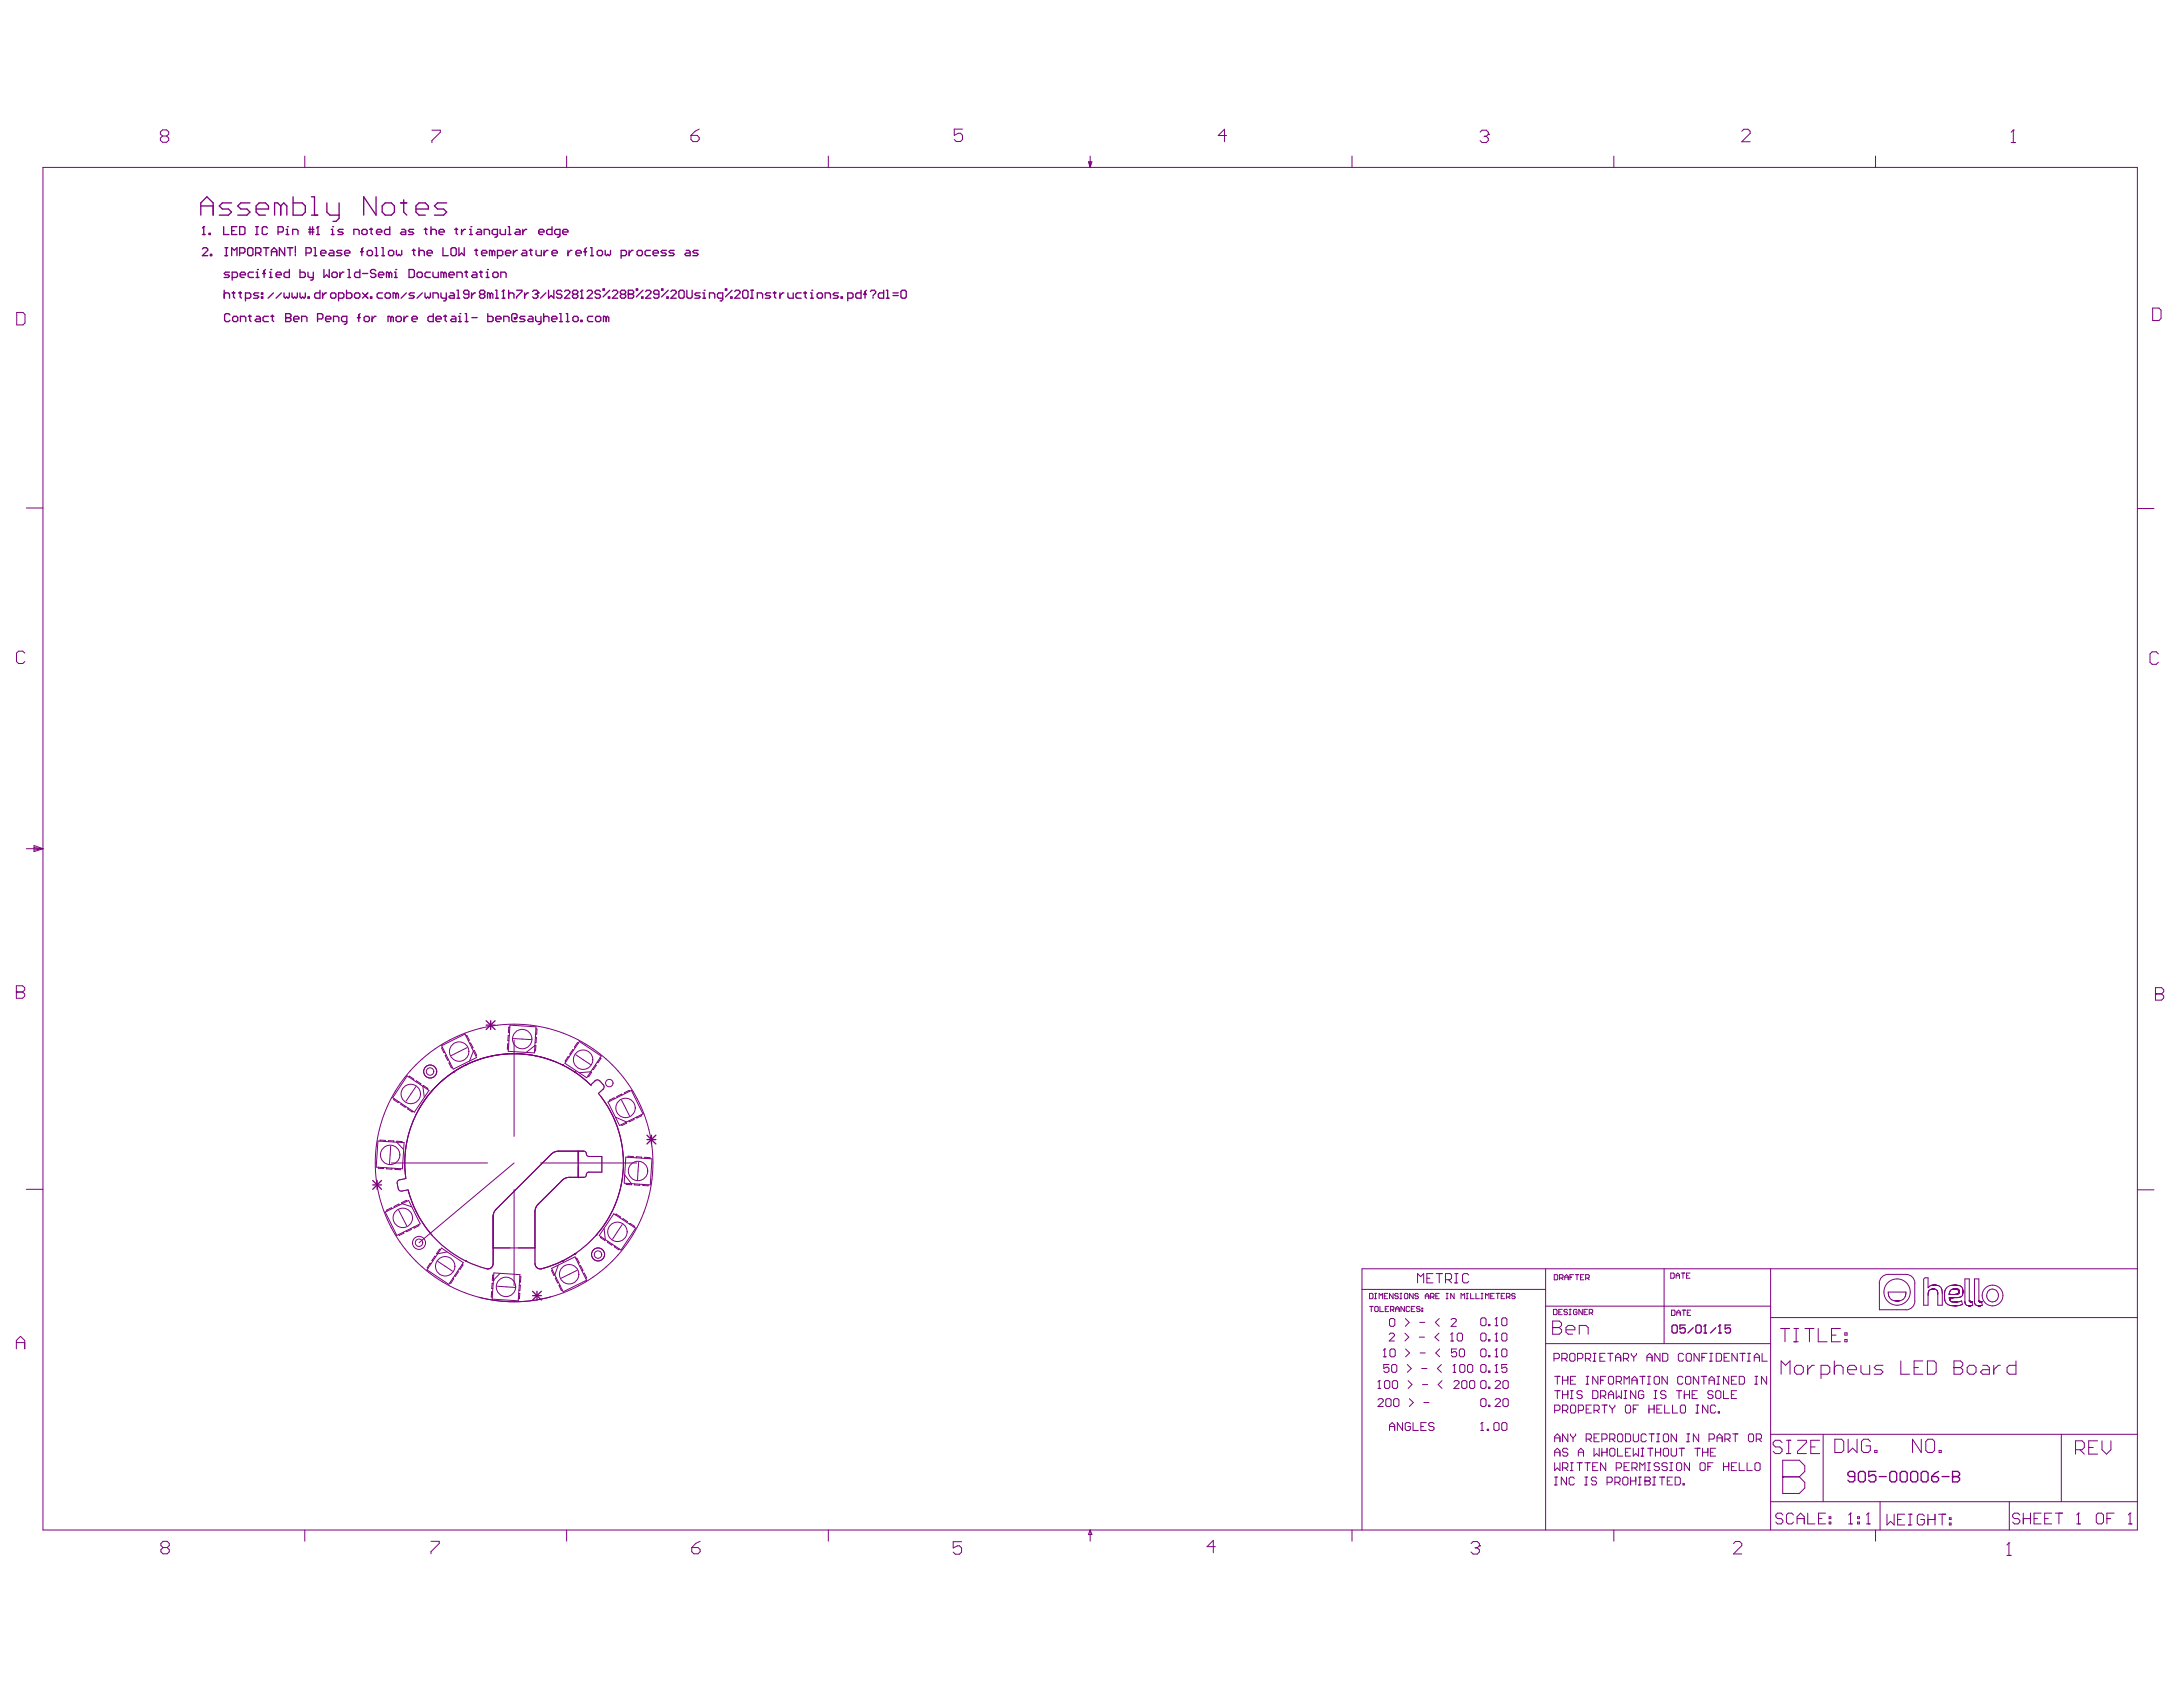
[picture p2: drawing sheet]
<svg xmlns="http://www.w3.org/2000/svg" width="279mm" height="216mm" viewBox="0 0 279 216" stroke-linecap="round" stroke-linejoin="round" font-family="sans-serif">
<path d="M55.9 138.9a14 14 0 0 1 16.1-2.6 14.1 14.1 0 0 1 3.6 2.5l.6-.5a.39 .39 0 0 1 .6 0l.4 .5a.39 .39 0 0 1 0 .6l-.6 .5a14 14 0 0 1-3 20.6l-1.6 .9-2.6 .9a.68 .68 0 0 1-.9-.6v-6.6a1.38 1.38 0 0 1 .4-1l3-3a1.38 1.38 0 0 1 1-.4h1.8a.3 .3 0 0 0 .3-.4 .32 .32 0 0 1 .4-.3h1.6v-2h-1.6a.32 .32 0 0 1-.3-.3 .35 .35 0 0 0-.4-.4h-3.2a1.3 1.3 0 0 0-1 .4l-7 7.1a1.3 1.3 0 0 0-.4 .9v6a.66 .66 0 0 1-.9 .6 14 14 0 0 1-10-10l-.7 .1a.36 .36 0 0 1-.5-.3l-.1-.3a.61 .61 0 0 1 .2-.8l.8-.2a13.9 13.9 0 0 1 4-11.9z" fill="none" stroke="#808080" stroke-width=".13"/>
<g fill="none" stroke="#800080" stroke-width=".13">
<path d="M20.8 17.4l-.3-.2v-.3l.3-.3h.5l.3 .3v.3l-.3 .2M20.8 17.4l-.3 .3v.3l.3 .2h.5l.3-.2v-.3l-.3-.3M20.8 17.4h.5M39 20v1.4M55.3 16.7h1.1v.2l-1.1 1.1v.3M72.5 20v1.4M88.4 17.3h.8l.3 .3v.3l-.3 .2h-.5l-.3-.2zM89.5 16.5l-.5 .3-.6 .5M106 20v1.4M123.2 16.5h-1.1v.8l.6-.2h.2l.3 .2v.6l-.3 .2h-.5l-.3-.2M139.5 20v1.4M157 17.3h-1.1l.8-.8v1.6"/>
<path d="M173 20v1.4M189.4 16.9l.3-.2h.5l.3 .2v.3M190 17.4h.2M190.2 17.4l.3 .3v.3l-.3 .2h-.5l-.3-.2M190.5 17.2h.1M190.5 17.2l-.3 .2M206.6 20v1.4M222.9 16.8l.3-.3h.5l.3 .3v.3l-1.1 1h1.1M240 20v1.4M257.4 18.2h.6M257.7 16.6h.1M257.7 16.6v1.6"/>
<path d="M257.7 16.6l-.3 .3M2.1 40h.8l.3 .3v1l-.3 .3h-.8zM5.5 21.4h268.1v174.4h-268.1zM139.3 20.7h.5l-.3 .7zM139.4 20.7l.1 .7M139.6 20.7l-.1 .7M275.5 39.4h.8l.3 .3v1.1l-.3 .2h-.8zM3.4 65h2.1M273.6 65.1h2.1M3.2 83.6l-.3-.3h-.5l-.3 .3v1.1l.3 .2h.5l.3-.2M276.2 83.7l-.2-.3h-.6l-.2 .3v1l.2 .3h.6l.2-.3M3.4 108.6h2.1"/>
<path d="M4.4 108.2l1.1 .4-1.1 .4zM4.4 108.5l1.1 .1M5.5 108.6l-1.1 .2M2.1 127h.1M2.1 126.2h.8l.3 .2v.3l-.3 .3 .3 .2v.3l-.3 .3h-.8zM2.1 127h.8M52.1 137.7l2.8 1.8-1.9 2.8-2.7-1.8zM52.3 137.8l.1-.1 .6 .4-.1 .1M53.2 138.4l.1-.1 .6 .4-.1 .1M53.2 139.1l-1.2 1.8M54.7 139.4l.1-.1-.6-.4-.1 .1 .2 1.4M56.5 133.8l3-1.5 1.5 3-3 1.5z"/>
<path d="M56.6 134.1h-.1l.3 .6h.1M57.1 135l-.1 .1 .3 .6 .1-.1M57.6 136h-.1l.3 .7 .1-.1M58 137.2h.1M58 137.2a14 14 0 0 0-6.1 13.5M58 137.2a14 14 0 0 0-6 13.6M59.6 136.3h.1M59.6 136.3l-1.6 .9M59.6 136.3a14 14 0 0 1 12.4 0M59.6 132.6l.2-.1 .3 .6-.2 .1M59.8 134.1l-2 1M60.1 133.5h.1l.3 .6h-.1"/>
<path d="M60.9 135.1l.1-.1-.3-.6-.1 .1-.5 1.3M65.1 133.6h-.1l-.1 .7h.2M65.2 132.5h-.2v.7h.1M65.3 131.5l-.2-.1v.7h.1M65.3 131.2l3.3 .2-.2 3.3-3.4-.2zM65.7 132.9l2.3 .1M65.8 133.1v12.3M68.4 134.5h.1l.1-.7h-.1l-1.1 .8M68.5 132.7l.2 .1-.1 .6h-.1M68.6 131.7h.1v.7h-.1M70.9 135.8a14 14 0 0 0-17.3 6.1M72 136.3h.1"/>
<path d="M72 136.3a14 14 0 0 0-12.4 0M72 136.3l1.6 .9M72.8 135.3l-.1-.1-.4 .6 .2 .1M73.4 134.4l-.1-.1-.4 .6 .1 .1M73.6 137.2l1 .7 1.1 1M73.6 137.2l2 1.7M73.6 137.2h.1M73.7 135l1.9 1.2M74 133.5l-.1-.1-.4 .6 .1 .1M74.2 137.3l1.4-.1h.1l-.4 .6-.1-.1M74.2 133.3l2.7 1.9-1.8 2.7-2.8-1.8zM76.2 138.3a.82 .82 0 0 1 1 .5l.1 .2-.1 .4"/>
<path d="M76.2 136.3h.1l-.4 .6-.1-.1M76.2 138.3l-.6 .5M76.6 139.9a14 14 0 0 1-3 20.6M76.8 135.4h.1l-.4 .6-.1-.1M77.2 139.4l-.6 .5M80.6 139.7l-.1-.2-.6 .4 .1 .1M275.9 127.2h.1M275.9 126.4h.8l.2 .3v.2l-.2 .3 .2 .3v.2l-.2 .3h-.8zM275.9 127.2h.8M3.4 152.2h2.1M48.4 146l3.3 .2-.2 3.4-3.4-.2zM48.4 149.4v.1l.7 .1v-.2"/>
<path d="M48.6 146v-.1h.7v.2M49.3 155.1l3-1.5 1.5 3-3 1.5zM49.5 149.4v.2h.7v-.1M49.7 146.1v-.1h.7v.1M50 146.7l-.1 2.2M50.1 148.8h12.3M50.1 154.7v-.1l-.6 .3v.1M50.5 140.6l-.1 .1 .6 .4v-.1M50.6 149.5l-.1 .2h.7v-.1M50.8 151.5l.2 .6M51 152.1l.2 .3 1-.1M51 154.8l1 2.1"/>
<path d="M51.1 154.2l-.1-.1-.6 .3 .1 .1M51.4 141.2l-.1 .1 .6 .4v-.1M51.5 146.2v-.1l-.7-.1v.2l.8 .9M51.6 157.7l.1 .1-.6 .3-.1-.1M51.9 150.8l-.9 .3-.2 .4M52.1 153.8l-.1-.2-.6 .3 .1 .1 1.2 .5M52.3 141.8l-.1 .1 .5 .4 .1-.1M52.3 152.5a14 14 0 0 0 3 5.6M52.6 157.2v.1l-.6 .3v-.1M53.5 156.7l.1 .2-.6 .3-.1-.2M56.4 159.9h-.1l-.4 .5 .1 .1M56.5 159.7l2.8 1.9-1.9 2.8-2.7-1.9z"/>
<path d="M63.1 159.7h5.4M63.1 155.5v6M65.8 152.2v12.3M65.8 148.8l-12.2 10.2M69.2 148.8h12.3M70.5 147.7l-7 7.1a1.34 1.34 0 0 0-.4 .9v6a.66 .66 0 0 1-.8 .7 14 14 0 0 1-10.1-10.1M74 147.3v3.4M75 147.7l.2 .3h.2h1.6v2h-1.6h-.2l-.2 .3M75.1 147.7l-.1-.2-.3-.2h-3.2a1.34 1.34 0 0 0-1 .4M75.1 150.3l-.2 .3-.2 .1h-1.8a1.34 1.34 0 0 0-1 .4l-3 3a1.37 1.37 0 0 0-.4 1v6.7a.66 .66 0 0 0 .8 .6 14.1 14.1 0 0 0 4.3-1.9M76.3 158.1h.1M76.9 140.3a14 14 0 0 1-.6 17.8"/>
<path d="M77.3 157.2l.2 1.4-.1 .2-.6-.4 .1-.1M77.8 158.9l-.1 .1 .6 .4 .1-.2M77.8 141l3-1.5 1.5 3.1-3 1.4zM78.6 155.3l2.8 1.9-1.9 2.8-2.8-1.9zM78.6 140.6v-.1l-.6 .3 .1 .1M78.7 159.5l-.1 .1 .6 .3 .1-.1M78.8 143l1.4 .6M78.8 155.5l.1-.1 .5 .3-.1 .1M79.6 140.8l1 2M79.6 140.1v-.1l-.6 .3v.1M79.6 156.7l-1.2 1.9M79.7 156.1l.1-.1 .5 .3-.1 .1"/>
<path d="M79.9 150.3l.9 1.2v.1h-.7v-.2M80.1 148.1l3.3 .2-.2 3.3-3.3-.2zM80.1 143.6l.1 .1-.6 .3-.1-.1M80.4 148.1v-.1h.6v.1M80.6 156.7v-.1l.6 .3-.1 .1M81.1 143.2l.1 .1-.6 .3-.1-.2M81.2 151.5v.1l.7 .1v-.1M81.4 148.2v-.2l.7 .1v.1M81.7 148.7l-.1 2.3M82.1 142.7v.1l-.6 .3v-.1M82.3 151.6v.1l.7 .1v-.2M82.5 148.2v-.1l.7 .1v.1"/>
<path d="M273.6 152.3h2.1M2.1 172.6v-1.1l.5-.5 .6 .5v1.1M2.1 171.8h1.1M55.2 161.7h-.1l-.4 .5 .1 .1M55.8 160.8h-.1l-.4 .5 .1 .1M56 161.4l1.9 1.3M57.2 160.2l-1.2 .3M58 163.6l.1 .1-.4 .5-.1-.1M58.5 162.7l.2 .1-.4 .5h-.1M59.1 161.8l.2 .1-.4 .5h-.1M59.6 161.4h.1M63 165.3h-.1v.7h.1"/>
<path d="M63.1 164.3l-.1-.1-.1 .7h.2M63.1 163.8h.1M63.2 163.2h-.1l-.1 .6h.1M63.2 162.9l3.3 .2-.2 3.4-3.3-.2zM63.7 164.6l2.2 .2M64 163l-.9 .8M66.4 165.5h.1v.7h-.2M66.5 164.5h.1l-.1 .6h-.1M66.5 163.4h.2l-.1 .7h-.1M70.5 166a17.8 17.8 0 0 1-9.2 0M70.6 162.3l3-1.5 1.5 3-3 1.5zM71.2 163.5l-.1 .1 .3 .6 .1-.1"/>
<path d="M71.4 161.9l-.4 1.3h-.1l-.3-.6h.1M71.7 164.5h-.1l.2 .7 .2-.1M71.9 161.4h.1M72 161.4h.1M73.5 160.5h.1M73.6 160.5h.1M73.7 161.1l.1-.1 .3 .6-.1 .1M73.8 162.6l-2 1M74.2 162h.1l.3 .6h-.1M74.7 163l.1-.1 .3 .6-.1 .1M174.3 165h23.5M175.3 165.5h.3l.1 .1v.5l-.1 .1h-.3z"/>
<path d="M175.3 167.2h.4M175.5 167.2v.7M176 165.5h.2M176 166.2h.2M176 167.3l.1-.1h.2l.1 .1v.4l-.1 .2h-.2l-.1-.2zM176.1 165.5v.7M176.4 177.7h.3M176.4 179.2l.1-.2h.4l.1 .2v.1l-.6 .7h.6M176.5 166.2v-.7l.2 .3 .3-.3v.7M176.5 176.7h.1M176.5 176.7v1M176.5 176.7l-.1 .2"/>
<path d="M176.6 167.2v.7h.5M177.1 173.6h.3M177.2 165.9h.2M177.2 176.9l.2-.2h.3l.2 .2v.6l-.2 .2h-.3l-.2-.2zM177.2 172.6h.1M177.2 172.6v1M177.2 172.6l-.1 .2M177.3 167.5h.2M177.4 179.2l.1-.2h.4l.1 .2v.6l-.1 .2h-.4l-.1-.2zM177.6 165.5h-.4v.7h.4M177.7 167.2h-.4v.7h.4M177.8 174.6h-.7v.5l.3-.1h.2l.2 .1v.4l-.2 .1h-.3l-.2-.1"/>
<path d="M177.8 170.8l.2-.2h.3l.2 .2v.2l-.7 .6h.7M177.8 168.9l.2-.2h.4l.1 .2v.7l-.1 .1h-.4l-.2-.1zM177.9 172.8l.2-.2h.3l.2 .2v.7l-.2 .1h-.3l-.2-.1zM178 167.6h.3l.1-.3-.1-.1h-.3v.7M178.1 174.8l.2-.2h.3l.2 .2v.7l-.2 .1h-.3l-.2-.1zM178.2 167.6l.2 .3M178.2 176.9l.2-.2h.3l.2 .2v.6l-.2 .2h-.3l-.2-.2zM178.3 165.5v.7l-.5-.7v.7M178.4 179.2l.1-.2h.4l.1 .2v.6l-.1 .2h-.4l-.1-.2zM178.6 167.5h.5M178.6 167.9v-.5l.2-.2 .3 .2v.5M179 165.6l-.2-.1h-.2l-.1 .3 .1 .1h.2l.2 .2-.2 .1h-.2l-.1-.1"/>
<path d="M179.2 165.5h.2M179.2 166.2h.2M179.3 165.5v.7M179.7 165.6l.2-.1h.2l.1 .1v.5l-.1 .1h-.2l-.2-.1zM179.7 167.2v.7l-.4-.7v.7M179.8 170.6l.5 .5-.5 .5M179.9 168.7l.5 .5-.5 .5M179.9 172.6l.5 .5-.5 .5M180.1 174.6l.5 .5-.5 .5M180.2 176.7l.5 .5-.5 .5M180.4 179l.5 .5-.5 .5M180.4 167.3l-.1-.1-.3 .1v.4l.1 .2h.2l.1-.2"/>
<path d="M180.6 167.5h.3M180.9 165.5v.7l-.5-.7v.7M181.1 167.2h-.5v.7h.5M181.4 164.2v-1.2l.4 .4 .4-.4v1.2M181.5 165.6l-.1-.1h-.2l-.1 .3 .1 .1h.2l.1 .2-.1 .1h-.2l-.1-.1M181.7 171.1h.6M181.7 169.2h.7M181.8 167.3l-.2-.1h-.2l-.1 .1 .1 .2h.2l.2 .1-.2 .3h-.2l-.1-.2M181.8 173.1h.6M182 175.1h.6M182 167.7h.1v.2h-.1zM182 167.4h.1v.1h-.1z"/>
<path d="M182.1 177.2h.6M182.2 179.5h.7M182.4 166.2v-.4l.3-.3 .2 .3v.4M182.4 165.9h.5M182.6 163.6h.4M183.1 166h.3l.1-.1v-.3l-.1-.1h-.3v.7M183.3 166l.2 .2M183.4 163h-.8v1.2h.8M183.8 165.9h.2M183.8 163h.8M184.2 170.6l-.5 .5 .5 .5M184.2 165.5h-.4v.7h.4"/>
<path d="M184.2 168.7l-.5 .5 .5 .5M184.2 163v1.2M184.3 172.6l-.5 .5 .5 .5M184.5 174.6l-.5 .5 .5 .5M184.6 176.7l-.5 .5 .5 .5M185 163.8h.6l.2-.2v-.4l-.2-.2h-.6v1.2M185.1 165.5h.2M185.1 166.2h.2M185.2 165.5v.7M185.4 163.8l.4 .4M185.7 171.6h.3M185.7 168.9l.2-.2h.3l.2 .2v.2l-.7 .6h.7"/>
<path d="M185.8 170.6h.1M185.8 170.6v1M185.8 170.6l-.1 .2M186 175.6h.3M186.1 176.9l.1-.2h.4l.1 .2v.1l-.6 .7h.6M186.1 165.5v.7l-.4-.7v.7M186.1 174.6h.1M186.1 174.6v1M186.1 174.6l-.1 .2M186.2 163h.4M186.2 164.2h.4M186.4 163v1.2"/>
<path d="M186.4 172.6h-.6v.5l.3-.1h.2l.1 .1v.4l-.1 .1h-.4l-.1-.1M186.5 170.8l.2-.2h.3l.2 .2v.6l-.2 .2h-.3l-.2-.2zM186.8 172.8l.1-.2h.4l.1 .2v.7l-.1 .1h-.4l-.1-.1zM187 174.6h.3l.2 .2v.7l-.2 .1h-.3l-.2-.1v-.7zM187 166.2v-.7l.2 .3 .3-.3v.7M187.1 176.9l.2-.2h.3l.1 .2v.6l-.1 .2h-.3l-.2-.2zM187.7 165.5h.2M187.7 166.2h.2M187.8 165.5v.7M188 174.6h.3l.2 .2v.7l-.2 .1h-.3l-.2-.1v-.7zM188 163.2l-.2-.2h-.4l-.2 .2v.8l.2 .2h.4l.2-.2M188.1 176.9l.2-.2h.3l.2 .2v.6l-.2 .2h-.3l-.2-.2z"/>
<path d="M188.2 165.5v.7h.5M188.9 165.5v.7h.4M189.5 176.9l.2-.2h.3l.2 .2v.6l-.2 .2h-.3l-.2-.2zM189.5 168.8l.2-.1h.3l.2 .1v.7l-.2 .2h-.3l-.2-.2zM189.5 170.8l.2-.2h.3l.2 .2v.6l-.2 .2h-.3l-.2-.2zM189.5 172.8l.2-.2h.3l.2 .2v.7l-.2 .1h-.3l-.2-.1zM189.5 174.8l.2-.2h.3l.2 .2v.7l-.2 .1h-.3l-.2-.1zM189.5 179.2l.2-.2h.3l.2 .2v.6l-.2 .2h-.3l-.2-.2zM189.6 165.5h.2M189.6 166.2h.2M189.7 165.5v.7M190.1 166.2v-.7l.3 .3 .2-.3v.7"/>
<path d="M190.5 169.5h.2v.2h-.2zM190.5 171.4h.2v.2h-.2zM190.5 173.5h.2v.1h-.2zM190.5 175.5h.2v.1h-.2zM190.5 177.5h.2v.2h-.2zM190.5 179.8h.2v.2h-.2zM190.8 165.9h.2M191.3 165.5h-.5v.7h.5M191.4 176.9l.1-.2h.4l.1 .2v.1l-.6 .7h.6M191.4 179.2l.1-.2h.4l.1 .2v.1l-.6 .7h.6M191.4 175.6h.3M191.4 173.6h.3"/>
<path d="M191.4 171.6h.3M191.4 169.7h.3M191.5 165.5h.4M191.5 174.6h.1M191.5 172.6h.1M191.5 170.6h.1M191.5 168.7h.1M191.5 168.7v1M191.5 170.6v1M191.5 172.6v1M191.5 174.6v1M191.5 174.6l-.1 .2"/>
<path d="M191.5 172.6l-.1 .2M191.5 170.6l-.1 .2M191.5 168.7l-.1 .1M191.7 165.5v.7M192.1 165.9h.3M192.4 168.7h.3l.2 .1v.7l-.2 .2h-.3l-.2-.2v-.7zM192.4 170.6h.3l.2 .2v.6l-.2 .2h-.3l-.2-.2v-.6zM192.4 172.6h.3l.2 .2v.7l-.2 .1h-.3l-.2-.1v-.7zM192.4 176.9l.1-.2h.4l.1 .2v.6l-.1 .2h-.4l-.1-.2zM192.4 179.2l.1-.2h.4l.1 .2v.6l-.1 .2h-.4l-.1-.2zM192.6 165.5h-.5v.7h.5M192.8 166h.3l.2-.1v-.3l-.2-.1h-.3v.7"/>
<path d="M192.9 174.6h-.7v.5l.3-.1h.2l.2 .1v.4l-.2 .1h-.3l-.2-.1M193 166l.3 .2M193.9 165.6l-.1-.1h-.2l-.1 .3 .1 .1h.2l.1 .2-.1 .1h-.2l-.1-.1M197.8 162.4v33.4M197.8 167.2h28.8M197.8 172h28.8M198.7 169.9h.1M198.7 169.1h.9l.3 .2v.3l-.3 .3 .3 .3v.3l-.3 .2h-.9zM198.7 169.9h.9M198.8 167.6h.4l.1 .1v.4l-.1 .1h-.4zM198.9 173.9h.5l.2-.2v-.3l-.2-.2h-.5v1M198.9 163.1h.4l.1 .1v.5l-.1 .1h-.4z"/>
<path d="M199 178h.7M199 176.1h.7M199.3 176.1v1M199.3 178v1M199.5 167.9h.2M199.6 163.6h.3l.2-.1v-.3l-.2-.1h-.3v.7M199.8 163.6l.3 .2M199.9 173.9h.5l.2-.2v-.3l-.2-.2h-.5v1M199.9 167.6h-.4v.6h.4M200 176.1v1M200 178v1M200 178.5h.7"/>
<path d="M200 176.6h.7M200.2 173.9l.4 .3M200.3 163.8v-.5l.2-.2 .2 .2v.5M200.3 163.5h.4M200.4 170.2h1.2v-.3l-.3-.3h-.6l-.3 .3v.6l.3 .2h.6M200.6 167.7l-.1-.1h-.2l-.1 .1 .1 .2h.2l.1 .1-.1 .2h-.2l-.1-.1M200.7 176.1v1M200.7 178v1M200.8 168.2h.3M200.8 167.6h.3M200.9 173.4l.2-.2h.3l.2 .2v.6l-.2 .2h-.3l-.2-.2zM200.9 163.5h.3"/>
<path d="M201 167.6v.6M201 179h.3M201 178h.3M201 176.6h.3M201.2 179.8h.3l.2 .2v.7l-.2 .1h-.3l-.2-.1v-.7zM201.2 178v1M201.4 163.1h-.5v.7M201.6 163.1h.5M201.7 176.1h-.7v1h.7M201.8 163.1v.7M201.8 167.7l-.1-.1h-.2l-.1 .1v.4l.1 .1h.2l.1-.3h-.2M201.9 173.9h.5l.2-.2v-.3l-.2-.2h-.5v1"/>
<path d="M202.1 170.7v-1.1h.9l.3 .3v.8M202.3 163.5h.2M202.5 178.2l-.2-.2h-.3l-.2 .2v.1l.2 .2h.3l.2 .2v.1l-.2 .2h-.3l-.2-.2M202.5 167.6v.6l-.4-.6v.6M202.7 163.1h-.4v.7h.4M202.7 167.9h.3M202.9 173.9h.5l.2-.2v-.3l-.2-.2h-.5v1M202.9 163.6h.4l.1-.1v-.3l-.1-.1h-.4v.7M203 176.1h.3M203 177.1h.3M203.2 163.6l.2 .2M203.2 176.1v1"/>
<path d="M203.2 167.6h-.5v.6h.5M203.3 173.9l.3 .3M203.4 168h.3l.1-.1-.1-.3h-.3v.6M203.6 168l.2 .2M203.7 179.8h-.7v1h.7M203.8 178h.5l.2 .2v.6l-.2 .2h-.5zM203.9 173.2h.4M203.9 174.2h.4M204.1 173.2v1M204.5 176.1v1l-.7-1v1M204.8 173.7h.3M204.9 178.7h.4l.2-.2v-.3l-.2-.2h-.4v1"/>
<path d="M204.9 176.6h.3M205 179.8h.7M205.2 178.7l.3 .3M205.3 179.8v1M205.4 173.2h-.6v1h.6M205.5 176.1h-.6v1M205.8 173.2h.6M205.9 178.5h.6M205.9 176.3l.1-.2h.3l.2 .2v.7l-.2 .1h-.3l-.1-.1zM205.9 179v-.7l.3-.3 .3 .3v.7M206 179.8v.2l.3 .3M206.1 173.2v1"/>
<path d="M206.7 179.8v.2l-.4 .3M206.8 173.7h.6M206.8 174.2v-.7l.3-.3 .3 .3v.7M206.9 176.8h.5l.1-.2v-.3l-.1-.2h-.5v1M206.9 178v1l.3-.3 .3 .3v-1M207.2 176.8l.3 .3M207.8 173.9h.5l.1-.2v-.3l-.1-.2h-.5v1M207.9 179h.3M207.9 178h.3M207.9 177.1v-1l.3 .4 .3-.4v1M208 180l.2-.2h.3l.2 .2v.7l-.2 .1h-.3l-.2-.1zM208 178v1"/>
<path d="M208.1 173.9l.3 .3M208.8 173.2v.2l.3 .3M208.9 177.1v-.6l.3-.4 .3 .4v.6M208.9 176.6h.6M209.1 173.7v.5M209.4 178v1l-.7-1v1M209.4 173.2v.2l-.3 .3M209.7 179.8h-.7v1M209.9 176.1h.6M210.2 176.1v1M210.4 178.2l-.2-.2h-.3l-.2 .2v.6l.2 .2h.3l.2-.2v-.3h-.4M210.8 173.7h.7"/>
<path d="M210.8 174.2v-.7l.3-.3 .4 .3v.7M210.9 176.1h.3M210.9 177.1h.3M211 176.1v1M211 179.8v1M211.7 176.3l.2-.2h.3l.2 .2v.7l-.2 .1h-.3l-.2-.1zM211.7 179.8v1M211.7 179h.4M211.7 178h.4M211.9 178v1M212.5 173.2v1l-.7-1v1M212.7 179.8h-.6v1h.6"/>
<path d="M212.8 173.2h.5l.2 .2v.6l-.2 .2h-.5zM213 162.4v9.6M213.1 179.8v1h.6M213.2 178.2l-.1-.2h-.4l-.2 .2v.1l.2 .2h.4l.1 .2v.1l-.1 .2h-.4l-.2-.2M213.4 176.1v1l-.7-1v1M213.8 162.9h.4l.1 .1v.5l-.1 .1h-.4zM213.9 167.7h.4l.1 .1v.4l-.1 .2h-.4zM214.1 179.8v1h.6M214.5 163.6v-.5l.2-.2 .3 .2v.5M214.5 163.3h.5M214.6 178h.6M214.6 168.4v-.5l.2-.2 .3 .2v.5"/>
<path d="M214.6 168h.5M214.9 178v1M215.1 180l.1-.2h.4l.1 .2v.7l-.1 .1h-.4l-.1-.1zM215.2 162.9h.4M215.3 167.7h.4M215.4 162.9v.7M215.4 176.3l-.2-.2h-.3l-.2 .2v.7l.2 .1h.3l.2-.1M215.5 173.4l-.2-.2h-.3l-.2 .2v.6l.2 .2h.3l.2-.2M215.5 167.7v.7M215.6 178v1M215.6 178.5h.6M215.7 176.3l.2-.2h.3l.2 .2v.7l-.2 .1h-.3l-.2-.1z"/>
<path d="M215.8 173.4l.2-.2h.3l.2 .2v.6l-.2 .2h-.3l-.2-.2zM215.8 163.3h.3M215.9 168h.3M216.2 178v1M216.3 162.9h-.5v.7h.5M216.4 167.7h-.5v.7h.5M216.6 178.5h.3M217.1 179.8h.3M217.2 178h-.6v1h.6M217.2 179.8v1M217.4 176.1v1l-.7-1v1M217.5 173.2v1l-.7-1v1"/>
<path d="M217.7 176.1h.7M217.8 173.7h.4M218.1 176.1v1M218.5 173.2h-.7v1M218.6 179.8v1l-.7-1v1M218.7 177.1v-.6l.4-.4 .3 .4v.6M218.7 176.6h.7M218.8 173.2h.4M218.8 174.2h.4M219 173.2v1M219.3 178.2l-.2-.2h-.4l-.1 .2v.1l.1 .2h.4l.2 .2v.1l-.2 .2h-.4l-.1-.2M219.6 178.2l.2-.2h.3l.2 .2v.6l-.2 .2h-.3l-.2-.2z"/>
<path d="M219.6 180l-.2-.2h-.3l-.2 .2v.7l.2 .1h.3l.2-.1M219.7 173.2h.5l.1 .2v.6l-.1 .2h-.5zM219.8 176.1h.3M219.8 177.1h.3M219.9 176.1v1M220.6 178v1h.7M220.7 173.7h.3M221.3 176.1v1l-.7-1v1M221.3 173.2h-.6v1h.6M221.6 178.5h.3M221.6 176.6h.3M222.3 178h-.7v1h.7"/>
<path d="M222.3 176.1h-.7v1h.7M222.3 173.2v1l-.6-1v1M222.6 176.1h.5l.2 .2v.7l-.2 .1h-.5zM222.7 173.2h.7M223 173.2v1M223.7 173.2h.3M223.7 174.2h.3M223.8 173.2v1M224.5 173.7h.7M224.5 174.2v-.7l.3-.3 .4 .3v.7M224.6 176.1h.4M224.6 177.1h.4"/>
<path d="M224.8 176.1v1M225.5 173.2v1h.7M226.1 176.1v1l-.7-1v1M226.6 162.4v33.4M226.6 168.6h47M227.9 170h1.1M228 175.9v-1.7l.5 .5 .6-.5v1.7M228.5 170v1.7M229.6 170h.6M229.6 171.7h.6M229.7 175l.3-.3h.5l.3 .3v.6l-.3 .3h-.5l-.3-.3zM229.9 170v1.7"/>
<path d="M231 170h1.2M231.4 174.7v1.2M231.6 170v1.7M232.2 174.7h-.3l-.5 .6M232.7 170v1.7h1.2M233.1 175.9h.8l.3-.3v-.6l-.3-.3h-.8v1.7M234.4 170.9h.6M234.8 175l.2-.3h.6l.3 .3v.9M234.8 174.2v1.7M235.6 170h-1.2v1.7h1.2M236.1 171.4h.3v.3h-.3zM236.1 170.6h.3v.3h-.3z"/>
<path d="M236.5 175.3h1.1v-.3l-.3-.3h-.6l-.2 .3v.6l.2 .3h.6M238.2 174.7v.9l.2 .3h.9v-1.2M240.5 164.2a1.14 1.14 0 0 1 1.2-1.1h2.2a1.14 1.14 0 0 1 1.2 1.1M240.5 164.2v3.4h3.4a1.14 1.14 0 0 0 1.2-1.1M241 174.7h-.8l-.3 .3 .3 .3h.5l.3 .3-.3 .3h-.8M241.9 166.1l.2 .2M241.9 166.1l-.2-.7h2.2a1.04 1.04 0 0 1-.6 1M242.1 166.3l.5 .2h.6M242.7 166.5h.1M242.8 166.5h.1M242.9 166.5h.1M243 166.5h.1"/>
<path d="M243.3 166.5h-.1M243.3 174.2v1.7h1.1M245 175h.5M245.1 164.2v2.3M246.1 174.2h-1.1v1.7h1.1M246.2 163.8v3.2h.6v-1.2M246.5 163.5l-.3 .2v.1M246.5 163.5h.3v1.3l.2-.2 .3-.1h.5l.5 .1M246.7 174.2h.8l.3 .2v1.2l-.3 .3h-.8zM246.8 165.8h.1M246.8 165.3v.4M246.8 165.3h.1"/>
<path d="M246.9 165.2l-.1 .1M246.9 165.2h.1M247.1 165l-.2 .2M247.1 165h.6M247.1 165h.1M247.2 165h.1M247.3 165h.1M247.4 165h.1M247.4 164.5h.1M247.5 165h.1M247.5 164.5h.1M247.6 164.5h.1"/>
<path d="M247.7 164.5h.1M247.7 165h.1M247.7 165l.2 .1M247.9 165.1v.1M248.2 164.6l.2 .2M248.4 164.8l.2 .7v1.5h-.6v-1.6l-.1-.2M248.9 165.8h.1M248.9 165.8v.1M248.9 165.8v.6l.3 .5M249.2 166.9l.1 .1M249.3 167h.2M249.5 165.6h.1"/>
<path d="M249.5 166.1h.1M249.5 166.1v.1M249.5 166.2h.1M249.5 166.2v.1M249.5 165.4v.2M249.5 166.3h.1M249.5 165.7h.1M249.5 166.3l.1 .2M249.6 166.1h.1M249.6 166.4h.1M249.6 166.5h.1M249.6 165.2h.1"/>
<path d="M249.6 166.5l.3 .1h.7M249.7 166.1h.1M249.8 166.1h.1M249.8 165l-.3 .4M249.9 166.1h.1M250 166.1h.1M250 165h.1M250.1 165h.1M250.1 175h.1M250.1 174.2h.8l.3 .2v.3l-.3 .3 .3 .3v.3l-.3 .3h-.8zM250.1 175h.8M250.1 164.5h.1"/>
<path d="M250.1 167.1h.1M250.2 166.6h.1M250.2 165h.1M250.2 167.1h.1M250.2 164.5h.1M250.3 167.1h.1M250.3 166.6h.1M250.3 165h.1M250.3 164.5h.1M250.4 166.6h.1M250.4 165h.1M250.5 165h.1"/>
<path d="M250.5 165.6h-.1M250.5 165.6h.1M250.5 165h-.6M250.6 165h.1M250.6 165.6h.1M250.6 165v.1M250.6 165.6h-1.1M250.6 165.1h.1M250.6 165.5h.1M250.6 165.5v.1M250.6 164.5h.1M250.7 165.1h.1"/>
<path d="M250.7 165.1v.1M250.7 165.2l-.1 .3M250.7 165.2h.1M250.7 165.3h.1M250.7 165.4h.1M251 164.6l.2 .3v.7l-.2 .3M251 164.6l-.4-.1h-.6a1.03 1.03 0 0 0-1.1 1v.3M251 165.9l-.5 .2h-1M251 166.5l-.4 .1M251.1 166.5l.1 .4-.4 .2h-1l-.3-.1M251.1 166.5h-.1M251.2 165.7h.1"/>
<path d="M251.2 165h.1M251.2 165.4h.1M251.2 165.3h.1M251.2 165.2h.1M251.5 166.7v.1M251.8 175l.3-.3h.5l.3 .3v.6l-.3 .3h-.5l-.3-.3zM252 167.1h.1M252 166.5h.1M252.1 166.5h.1M252.1 166.6h.1M252.1 166.5l-.1-2.8h-.5v3.2M252.1 167.1h.1"/>
<path d="M252.2 167.1h.1M252.2 166.6h.1M252.2 166.6h.2l.1 .5h-.6l-.3-.2M252.3 166.6h.1M252.4 166.6h.1M252.7 166.7v.1M252.8 166.9l.3 .2 .6-.1M253.2 167.1h.1M253.3 167.1h.1M253.3 166.5h.1M253.3 166.6h.1M253.3 166.5v-2.8h-.6l.1 3.2"/>
<path d="M253.4 167.1h.1M253.4 166.6h.1M253.5 166.6h.1M253.6 166.6h.1M253.6 166.6h-.2M253.6 166.6l.1 .4M253.7 167h.1M253.8 174.7h.5l.3 .3v.9h-.8l-.3-.3 .3-.3h.8M255.2 174.7v1.2M255.7 166.3a.8 .8 0 0 1-1.3-.1 .8 .8 0 0 1 .3-1.2 .81 .81 0 0 1 .9 .3 .81 .81 0 0 1 0 1M256 174.7h-.2l-.6 .6M258 174.2v1.7h-.8l-.3-.3v-.6l.3-.3h.8"/>
<path d="M273.6 162.4h-99.3v33.4M20.9 198.1l-.3-.3v-.3l.3-.2h.5l.3 .2v.3l-.3 .3M20.9 198.1l-.3 .2v.3l.3 .3h.5l.3-.3v-.3l-.3-.2M20.9 198.1h.5M39 195.8v1.4M55.2 197.3h1v.2l-1 1.1v.3M72.5 195.8v1.4M88.5 198.1h.8l.3 .2v.3l-.3 .3h-.5l-.3-.3zM89.6 197.3l-.5 .2-.6 .6M106 195.8v1.4M123.1 197.3h-1.1v.8l.5-.3h.3l.3 .3v.5l-.3 .3h-.5l-.3-.3M139.5 195.8l.3 .6h-.5z"/>
<path d="M139.5 195.8v1.4M155.5 197.9h-1l.8-.8v1.6M173 195.8v1.4M177.8 183.1v-.7l.4-.3 .3 .3v.7M177.8 182.6h.7M179.5 182.1v1l-.7-1v1M180.5 182.2l-.1-.1h-.4l-.2 .1v.7l.2 .2h.4l.1-.2v-.3h-.3M180.9 182.1v1h.6M181.9 182.6h.3M182.5 182.1h-.6v1h.6M183.5 182.2l-.1-.1h-.4l-.1 .1v.2l.1 .2h.4l.1 .1v.2l-.1 .2h-.4l-.1-.2M188.3 197.5l.2-.2h.6l.2 .2v.3"/>
<path d="M188.8 198.1h.3M189.1 198.1l.2 .2v.3l-.2 .3h-.6l-.2-.3M189.3 197.8h.1M189.3 197.8l-.2 .3M189.5 183.1h.4M189.7 182.1h.1M189.7 182.1v1M189.7 182.1l-.2 .1M190.4 182.9h.1v.2h-.1zM191.4 182.1h.3l.2 .1v.7l-.2 .2h-.3l-.2-.2v-.7zM192.4 182.1h.3l.2 .1v.7l-.2 .2h-.3l-.2-.2v-.7zM199 187.2v1l.3-.3 .4 .3v-1"/>
<path d="M199 189h.3M199 190h.3M199 180.5h.5l.2-.2v-.3l-.2-.2h-.5v1M199 184.5v-.7l.3-.3 .4 .3v.7M199 186.4v-.7l.3-.4 .4 .4v.7M199 184h.7M199 185.9h.7M199.1 189v1M200 180.5h.5l.2-.2v-.3l-.2-.2h-.5v1M200 187.9h.5l.2-.2v-.3l-.2-.2h-.5v1M200.3 187.9l.4 .3M200.3 180.5l.4 .3"/>
<path d="M200.5 189v1l-.7-1v1M200.7 185.5l-.2-.2h-.3l-.2 .2v.2l.2 .2h.3l.2 .1v.2l-.2 .2h-.3l-.2-.2M200.7 183.5v1l-.7-1v1M201 183.5v.2l.3 .3M201 187.2h.3M201 188.2h.3M201.2 187.2v1M201.3 184v.5M201.5 189.2l-.2-.2h-.3l-.2 .2v.7l.2 .1h.3l.2-.1M201.7 183.5v.2l-.4 .3M201.8 187.2h.7M202 180.5h.5l.2-.2v-.3l-.2-.2h-.5v1"/>
<path d="M202 185.9h.7M202 186.4v-.7l.3-.4 .4 .4v.7M202.2 187.2v1M202.8 189h.4M202.8 190h.4M202.8 187.2h.7M203 184.2h.5l.2-.2v-.3l-.2-.2h-.5v1M203 189v1M203 180.3h.3M203.2 187.2v1M203.3 184.2l.4 .3M203.8 187.7h.4"/>
<path d="M204 180.5h.5l.2-.2v-.3l-.2-.2h-.5v1M204 184h.3M204 185.3v1.1l.3-.4 .4 .4v-1.1M204.3 189.2l-.1-.2h-.4l-.1 .2v.2l.1 .1h.4l.1 .2v.2l-.1 .1h-.4l-.1-.1M204.3 180.5l.4 .3M204.5 187.2h-.7v1h.7M204.7 183.5h-.7v1h.7M205 184.2h.5l.2-.2v-.3l-.2-.2h-.5v1M205 185.3v1.1M205 185.9h.7M205.5 187.2v1l-.6-1v1M205.7 189.7h.5l.1-.2v-.3l-.1-.2h-.5v1"/>
<path d="M205.7 185.3v1.1M206 185.5l.2-.2h.3l.2 .2v.7l-.2 .2h-.3l-.2-.2zM206 184.2h.5l.2-.2v-.3l-.2-.2h-.5v1M206.3 180.3v.5M206.3 184.2l.4 .3M206.6 195.8v1.4M206.7 189.7h.5l.2-.2v-.3l-.2-.2h-.5v1M206.9 187.9h.5l.1-.2v-.3l-.1-.2h-.5v1M207 189.7l.4 .3M207 183.7l.2-.2h.3l.2 .2v.6l-.2 .2h-.3l-.2-.2zM207 185.3v1.1h.7M207.7 189.2l.2-.2h.3l.2 .2v.7l-.2 .1h-.3l-.2-.1z"/>
<path d="M207.9 187.7h.3M208 183.5h.5l.2 .2v.6l-.2 .2h-.5zM208 185.9h.4M208.5 187.2h-.6v1h.6M208.7 189.5h.7M208.7 189v1M208.7 185.3h-.7v1.1h.7M208.9 187.9h.5l.1-.2v-.3l-.1-.2h-.5v1M209 183.5v.8l.2 .2h.3l.2-.2v-.8M209 185.3v1.1l.4-.4 .3 .4v-1.1M209 180.3h.4M209.2 187.9l.3 .3"/>
<path d="M209.4 189v1M209.7 189h.3M209.7 190h.3M209.9 188.2v-1l.3 .3 .3-.3v1M209.9 189v1M210 185.3h.4M210 186.4h.4M210.2 185.3v1.1M210.5 189.5h.1M210.5 189h.5l.2 .2v.2l-.2 .1 .2 .2v.2l-.2 .1h-.5zM210.5 189.5h.5M210.7 183.7l-.2-.2h-.3l-.2 .2v.6l.2 .2h.3l.2-.2"/>
<path d="M210.9 187.2h.3M210.9 188.2h.3M210.9 185.3h.6M211 183.5h.7M211 187.2v1M211 180.3h.7M211.2 185.3v1.1M211.4 183.5v1M211.5 189h.4M211.5 190h.4M211.7 189v1M211.9 185.3v1.1"/>
<path d="M211.9 185.9h.6M212.1 183.5h.3M212.1 184.5h.3M212.1 180.3h.3M212.2 183.5v1M212.4 189h.7M212.4 187.4l-.2-.2h-.3l-.2 .2v.1l.2 .2h.3l.2 .2v.1l-.2 .2h-.3l-.2-.2M212.5 185.3v1.1M212.7 189v1M212.9 183.7l.2-.2h.3l.1 .2v.6l-.1 .2h-.3l-.2-.2zM212.9 185.5l.2-.2h.3l.1 .2v.7l-.1 .2h-.3l-.2-.2zM213.4 189.5h.3"/>
<path d="M213.4 187.4l-.2-.2h-.3l-.2 .2v.1l.2 .2h.3l.2 .2v.1l-.2 .2h-.3l-.2-.2M213.7 187.2h.4M213.7 188.2h.4M213.9 185.3v.9l.2 .2h.3l.2-.2v-.9M213.9 187.2v1M214.1 189h-.7v1h.7M214.4 189h.5l.2 .2v.7l-.2 .1h-.5zM214.6 183.5v1l-.7-1v1M214.6 187.4l.1-.2h.4l.1 .2v.6l-.1 .2h-.4l-.1-.2zM214.9 185.3h.7M215.2 185.3v1.1M215.4 189.9h.2v.1h-.2z"/>
<path d="M215.9 183.5h.3M215.9 184.5h.3M216.1 183.5v1M216.2 187.2v1l-.6-1v1M216.9 185.3h.7M217.1 180.8h.3M217.2 185.3v1.1M217.4 183.5v1l-.7-1v1M217.7 187.2h.4l.1 .2v.6l-.1 .2h-.4l-.1-.2v-.6zM217.9 185.9h.7M217.9 185.3v1.1M218.6 185.3v1.1"/>
<path d="M218.6 187.7h.3M218.7 184.2h.6l.1-.2v-.3l-.1-.2h-.6v1M218.9 185.9h.4M219.3 187.2h-.7v1M219.6 185.3h-.7v1.1h.7M219.8 184h.6M219.8 184.5v-.7l.3-.3 .3 .3v.7M219.9 180.7h.2v.1h-.2zM220.6 187.2v1M220.6 187.7h.7M220.8 184.2h.5l.1-.2v-.3l-.1-.2h-.5v1M221.1 184.2l.3 .3"/>
<path d="M221.3 187.2v1M221.6 187.7h.3M221.8 183.5h.6M221.9 197.5l.2-.2h.6l.2 .2v.3l-1 1.1h1M222.1 183.5v1M222.3 187.2h-.7v1h.7M222.6 187.2v1h.7M223.6 187.2v1h.7M223.8 183.7l.1-.2h.4l.1 .2v.6l-.1 .2h-.4l-.1-.2zM224.6 187.4l.2-.2h.3l.2 .2v.6l-.2 .2h-.3l-.2-.2zM224.8 184.2h.5l.1-.2v-.3l-.1-.2h-.5v1M225.1 184.2l.3 .3"/>
<path d="M226.6 192.2h47M226.6 183.6h47M228.1 184.6l-.3-.3h-.6l-.3 .3v.3l.3 .3h.6l.3 .3v.2l-.3 .3h-.6l-.3-.3M228.2 189h.1M228.2 186.9h2.1l.7 .7v.7l-.7 .7 .7 .7v.7l-.7 .7h-2.1zM228.2 189h2.1M228.2 193.9l-.2-.3h-.5l-.2 .3v.2l.2 .2h.5l.2 .3v.2l-.2 .2h-.5l-.2-.2M228.6 184.3h.6M228.6 186h.6M228.9 184.3v1.7M229.5 193.9l-.2-.3h-.4l-.3 .3v.9l.3 .2h.4l.2-.2M230 194.3h.9"/>
<path d="M230 195v-.9l.5-.5 .4 .5v.9M230.1 184.3h1.1v.3l-1.1 1.1v.3h1.1M231.4 193.6v1.4h.9M231.8 185.2h.5M232.7 194.3h.5M232.9 184.3h-1.1v1.7h1.1M233.3 183.6v8.6M233.6 193.6h-.9v1.4h.9M234.1 194.1h.2v.2h-.2zM234.1 194.8h.2v.2h-.2zM234.8 184.2h.9l.3 .3v1.1l-.3 .3h-.9zM236.5 184.2v1.7l.6-.6 .6 .6v-1.7"/>
<path d="M236.6 195h.5M236.8 193.6h.1M236.8 193.6v1.4M236.8 193.6l-.2 .3M237.8 194.1h.2v.2h-.2zM237.8 194.8h.2v.2h-.2zM238.9 195h.5M239.1 193.6h.1M239.1 193.6v1.4M239.1 193.6l-.2 .3M239.4 184.5l-.3-.3h-.6l-.3 .3v1.1l.3 .3h.6l.3-.3v-.6h-.6M239.9 185.6h.3v.3h-.3z"/>
<path d="M240 195.8v1.4M240.6 192.2v3.6M241.5 193.8v1.4l.5-.5 .4 .5v-1.4M242.9 194.5h.4M243.8 193.8h-.9v1.4h.9M244.3 193.8h.4M244.3 195.2h.4M244.5 193.8v1.4M245.9 184.2v1.7l-1.1-1.7v1.7M246.3 194l-.2-.2h-.5l-.2 .2v.9l.2 .3h.5l.2-.3v-.4h-.5M246.8 193.8v1.4M246.8 194.5h.9"/>
<path d="M246.8 184.2h.5l.3 .3v1.1l-.3 .3h-.5l-.3-.3v-1.1zM247.7 193.8v1.4M248.1 193.8h.9M248.2 185.6h.3v.3h-.3zM248.6 193.8v1.4M249.5 194.2h.2v.3h-.2zM249.5 194.9h.2v.3h-.2zM256.9 199.1h.5M257.1 197.5h.1M257.1 197.5v1.6M257.1 197.5l-.2 .2M257.2 192.2v3.6"/>
<path d="M258.5 193.9l-.2-.3h-.5l-.2 .3v.2l.2 .2h.5l.2 .3v.2l-.2 .2h-.5l-.2-.2M259 194.3h.9M259 193.6v1.4M259.9 193.6v1.4M260.3 194.3h.5M261.2 193.6h-.9v1.4h.9M261.7 194.3h.5M262.6 193.6h-.9v1.4h.9M263.1 193.6h.9M263.5 193.6v1.4M263.8 183.6v8.6M265.6 185.5h.9l.3-.3v-.5l-.3-.3h-.9v1.7"/>
<path d="M265.8 195h.5M266 193.6h.1M266 193.6v1.4M266 193.6l-.2 .3M266.2 185.5l.6 .6M267.3 185.2h.6M268.5 184.4h-1.2v1.7h1.2M268.5 193.6h.5l.2 .3v.9l-.2 .2h-.5l-.2-.2v-.9zM269 184.4v1.1l.6 .6 .6-.6v-1.1M269.7 194.3h.4M270.6 193.6h-.9v1.4M272.4 195h.5"/>
<path d="M272.6 193.6h.1M272.6 193.6v1.4M272.6 193.6l-.2 .3"/>
<circle cx="55" cy="137.1" r=".48"/>
<circle cx="55.1" cy="137.1" r=".83"/>
<circle cx="58.8" cy="134.6" r="1.24"/>
<circle cx="66.8" cy="133" r="1.24"/>
<circle cx="74.6" cy="135.6" r="1.24"/>
<circle cx="78" cy="138.6" r=".48"/>
<circle cx="49.9" cy="147.8" r="1.24"/>
<circle cx="51.6" cy="155.9" r="1.24"/>
<circle cx="52.6" cy="140" r="1.24"/>
<circle cx="53.6" cy="159" r=".48"/>
<circle cx="53.6" cy="159.1" r=".83"/>
<circle cx="65.8" cy="148.8" r="17.8"/>
<circle cx="79" cy="157.6" r="1.24"/>
<circle cx="80.1" cy="141.8" r="1.24"/>
<circle cx="81.7" cy="149.9" r="1.24"/>
<circle cx="57" cy="162.1" r="1.24"/>
<circle cx="64.8" cy="164.7" r="1.24"/>
<circle cx="72.8" cy="163.1" r="1.24"/>
<circle cx="76.5" cy="160.6" r=".48"/>
<circle cx="76.5" cy="160.5" r=".83"/>
<circle cx="76.6" cy="160.5" r=".83"/>
<circle cx="242.8" cy="165.4" r="1.68"/>
<circle cx="255" cy="165.8" r="1.33"/>
</g>
<g fill="none" stroke="#800080" stroke-width=".17">
<path d="M25.7 27.5v-1.5l.8-.8 .8 .8v1.5M25.7 26.4h1.6M25.9 30h.3M25.9 31.9l.2-.2h.3l.2 .2v.1l-.7 .7h.7M26.1 29h.1M26.1 29v1M26.1 29l-.2 .2M26.8 29.9h.1v.1h-.1zM26.9 32.6h.2v.1h-.2zM28.6 29v1h.7M28.7 37.1v1.1M28.7 37.7l.2-.2h.3l.2 .2v.5"/>
<path d="M28.8 32.7h.3M28.8 31.7h.3M29 31.7v1M29.4 34.8h-.5l-.2 .2 .2 .2h.3l.2 .1-.2 .2h-.5M29.6 26h-1.1l-.4 .4 .4 .3h.7l.4 .4-.4 .4h-1.1M29.6 32.7v-1l.4 .3 .3-.3v1M29.6 29.5h.4M29.7 35.5h.5l.2-.2v-.3l-.2-.2h-.5v1.1M29.7 37.5h.4M29.9 37.3v.7l.2 .2M30.3 29h-.7v1h.7M30.6 37.5h.3"/>
<path d="M30.7 29h.5l.2 .2v.7l-.2 .1h-.5zM30.7 32.4h.5l.2-.2v-.3l-.2-.2h-.5v1M30.7 35.2h.7v-.2l-.2-.2h-.3l-.2 .2v.3l.2 .2h.3M30.7 37.3v.7l.2 .2M31.4 38.2h.5l.2-.2v-.3l-.2-.2h-.5v1M31.7 31.9l.2-.2h.3l.2 .2v.7l-.2 .1h-.3l-.2-.1zM32 26h-1.2l-.4 .4 .4 .3h.8l.4 .4-.4 .4h-1.2M32.4 34.8h-.5l-.1 .2v.3l.1 .2h.5M32.7 30h.4M32.7 29h.4M32.7 32.4h.5l.2-.2v-.3l-.2-.2h-.5v1M32.8 35.5h.3"/>
<path d="M32.8 34.8h.2v.7M32.8 26.7h1.6v-.3l-.4-.4h-.8l-.4 .4v.7l.4 .4h.8M32.9 29v1M33 34.5h.1M33.1 32.4l.3 .3M33.1 37.5h-.5l-.2 .2 .2 .1h.4l.1 .2-.1 .2h-.6M33.5 37.5h.1v.2h-.1zM33.5 38h.1v.2h-.1zM33.6 35h.4M33.7 31.7h.7M34 34.5l-.2 .2v.8M34.1 31.7v1"/>
<path d="M34.2 29.2l-.1-.2h-.4l-.1 .2v.7l.1 .1h.4l.1-.1M34.5 35.5h.3M34.5 34.8h.2v.7M34.7 34.5h.1M34.7 32.7v-.7l.4-.3 .3 .3v.7M34.7 32.2h.7M35 37.5l-.7 .7M35.3 35.2h.7v-.2l-.2-.2h-.3l-.2 .2v.3l.2 .2h.3M35.6 29.7h.5l.2-.2v-.3l-.2-.2h-.5v1M35.9 26.4l-.4-.4h-.4v1.5M35.9 26.4v1.1M35.9 26.4l.4-.4 .4 .4v1.1"/>
<path d="M36 37.5l-.7 .7M36.4 37.5v.5l.1 .2 .2-.2 .2 .2 .1-.2v-.5M36.4 31.7v1l-.6-1v1M36.6 30h.4M36.6 29.4h.2v.6M36.8 29h.1M36.8 31.7h.7M37 34.5v1h-.5l-.1-.2v-.3l.1-.2h.5M37.1 31.7v1M37.4 37.5v.5l.1 .2 .2-.2 .2 .2 .2-.2v-.5M37.5 30v-.6h.5l.1 .1v.5M37.5 25.2v2.3h1.2l.4-.4v-.7l-.4-.4h-1.2"/>
<path d="M37.8 31.5v.9M37.8 32.6v.1M38.4 34.5v1h.5l.2-.2v-.3l-.2-.2h-.5M38.4 37.5v.5l.2 .2 .1-.2 .2 .2 .2-.2v-.5M39.2 32.4h.5l.1-.2v-.3l-.1-.2h-.5v1M39.4 34.8v.5l.2 .2h.5M39.4 38h.2v.2h-.2zM39.5 29.7h.7M39.5 29.4h.7M39.7 29v1M39.9 27.5h.8M39.9 25.2h.4v2.3"/>
<path d="M40 29v1M40.1 34.8v.9l-.2 .2h-.1M40.2 32.7h.3M40.2 31.7h.2v1M40.5 30h.4M40.7 29h.1M40.7 29v1M40.7 29l-.2 .2M40.9 37.1v1.1h-.5l-.1-.2v-.3l.1-.2h.5M41 32.4h.7v-.2l-.2-.2h-.3l-.2 .2v.4l.2 .1h.3M41.3 37.5v.7M41.5 34.5v1l.3-.3 .3 .3v-1"/>
<path d="M41.8 37.5h-.2l-.3 .3M41.8 26v1.1l.4 .4h1.2M42.2 32h.4l.1 .2v.5h-.5l-.1-.1 .1-.2h.5M42.3 37.7l.2-.2h.3l.2 .2v.3l-.2 .2h-.3l-.2-.2zM42.4 30h.3M42.4 29.4h.2v.6M42.5 35l.2-.2h.3l.2 .2v.3l-.2 .2h-.3l-.2-.2zM42.6 29h.1M43.3 38.2h.5l.2-.2v-.3l-.2-.2h-.5v1M43.4 26v1.9l-.4 .4h-.4M43.5 34.8v.7M43.8 32h-.6l-.1 .2 .1 .2h.4l.2 .2-.2 .1h-.5"/>
<path d="M43.9 29.4h-.5l-.2 .1 .2 .2h.4l.1 .2-.1 .1h-.6M44 34.8h-.2l-.3 .4M44.1 32.4h.7v-.2l-.2-.2h-.3l-.2 .2v.4l.2 .1h.3M44.4 37.1v1.1h.5l.1-.2v-.3l-.1-.2h-.5M44.5 35.5h.4M44.5 34.5h.2v1M45.3 30v-.6h.5l.2 .1v.5M45.4 37.7l.1-.2h.4l.2 .2v.3l-.2 .2h-.4l-.1-.2zM46.1 34.5v1h-.6l-.1-.2v-.3l.1-.2h.6M46.1 32.2h.4M46.3 29.5l.2-.1h.3l.2 .1v.4l-.2 .1h-.3l-.2-.1zM46.4 35h.7"/>
<path d="M46.4 37.5l.7 .7M46.5 31.7l-.2 .2v.8M47 32.2l.2-.2h.3l.2 .2v.4l-.2 .1h-.3l-.2-.1zM47.1 37.5l-.7 .7M47.3 29.4h.4M47.4 38h.2v.2h-.2zM47.5 29.2v.7l.2 .1M48 31.7h.2v1M48 32.7h.4M48.1 34.7l-.2-.2h-.3l-.2 .2v.1l.2 .2h.3l.2 .2v.1l-.2 .2h-.3l-.2-.2M48.1 25.2v2.3l-1.6-2.3v2.3M48.2 29.7h.7v-.2l-.2-.1h-.3l-.2 .1v.4l.2 .1h.3"/>
<path d="M48.4 35.2h.7v-.2l-.2-.2h-.3l-.2 .2v.3l.2 .2h.3M48.9 32.7h.3M48.9 31.7h.1v1M48.9 26.4l.4-.4h.8l.4 .4v.7l-.4 .4h-.8l-.4-.4zM48.9 37.5h-.5l-.1 .2v.3l.1 .2h.5M49.3 37.7l.2-.2h.3l.2 .2v.3l-.2 .2h-.3l-.2-.2zM49.7 32.2l.2-.2h.3l.2 .2v.4l-.2 .1h-.3l-.2-.1zM49.8 35l-.2-.2h-.1v.7M49.8 35v.5M49.8 35l.2-.2 .1 .2v.5M49.9 29v1h-.5l-.2-.1v-.4l.2-.1h.5M50.5 35.5h.3"/>
<path d="M50.5 34.8h.2v.7M50.7 34.5h.1M50.7 37.7v.5M50.7 37.7l-.2-.2h-.2v.7M50.7 37.7l.1-.2 .2 .2v.5M50.7 32v.6l.2 .1 .2-.1 .1 .1 .2-.1v-.6M51.3 26h.8M51.4 29.4h.4l.1 .1v.5h-.5l-.2-.1 .2-.2h.5M51.7 25.6v1.5l.4 .4M52 37.5l-.7 .7M52.4 34.5h.5l.1 .2v.6l-.1 .2h-.5zM52.8 32h.3"/>
<path d="M52.9 29.4h-.5l-.1 .1 .1 .2h.4l.1 .2-.1 .1h-.5M52.9 31.9v.7l.2 .1M53 37.5h-.5l-.1 .2 .1 .1h.4l.1 .2-.1 .2h-.5M53.2 26.7h1.6v-.3l-.4-.4h-.8l-.4 .4v.7l.4 .4h.8M53.4 35l.1-.2h.4l.2 .2v.3l-.2 .2h-.4l-.1-.2zM53.6 32.2l.2-.2h.3l.2 .2v.5M53.6 31.7v1M54.1 37.5l-.7 .7M54.3 29.4h.4M54.4 37.5v.5l.2 .2 .1-.2 .2 .2 .2-.2v-.5M54.5 29.2v.7l.2 .1M54.7 32.4h.6v-.2l-.1-.2h-.4l-.1 .2v.4l.1 .1h.4"/>
<path d="M55.1 34.8h-.5l-.2 .2v.3l.2 .2h.5M55.2 29.5l.1-.1h.4l.1 .1v.5M55.2 29v1M55.4 34.8v.5l.2 .2h.5v-.7M55.4 38.2v-.7h.5l.2 .2v.5M56.2 29.7h.7v-.2l-.2-.1h-.3l-.2 .1v.4l.2 .1h.3M56.4 37.5v.5l.2 .2h.5M56.7 31.7v1h.7M56.8 35l-.2-.2h-.2v.7M56.8 35v.5M56.8 35l.1-.2 .2 .2v.5M57.1 37.5v.8l-.2 .2h-.1"/>
<path d="M57.2 26h-1.2l-.4 .4 .4 .3h.8l.4 .4-.4 .4h-1.2M57.5 35.2h.6v-.2l-.1-.2h-.4l-.1 .2v.3l.1 .2h.4M57.6 37.5h.4l.1 .2v.5h-.5l-.1-.2 .1-.2h.5M57.7 31.9l.2-.2h.3l.2 .2v.7l-.2 .1h-.3l-.2-.1zM58.2 29.4h.4M58.4 29.2v.7l.2 .1M58.5 35.5v-.7h.5l.2 .2v.5M58.5 38.2h.3M58.5 37.1h.2v1.1M58.7 31.7v1l.4-.3 .3 .3v-1M59.1 29.4v.6M59.5 34.8h.3"/>
<path d="M59.6 29.4h-.2l-.3 .3M59.7 34.7v.6l.1 .2M60 37.7h-.5l-.2-.2v-.2l.2-.2h.3l.2 .2v.7l-.2 .2h-.3l-.2-.2M60.1 30h.3M60.1 29.4h.2v.6M60.3 29h.1M60.4 37.5v.7M60.5 34.8h.4l.1 .2v.5h-.5l-.1-.2 .1-.1h.5M60.8 32h.3M60.9 37.5h-.2l-.3 .3M60.9 31.9v.7l.2 .1M61.1 29.4h.4l.1 .1v.5h-.5l-.2-.1 .2-.2h.5"/>
<path d="M61.4 34.8h.3M61.5 34.7v.6l.2 .2M61.5 37.7l-.1 .1v.2l.1 .2h.4l.2-.2v-.2l-.2-.1M61.5 37.7h.4M61.5 37.7l-.1-.2v-.2l.1-.2h.4l.2 .2v.2l-.2 .2M61.6 32.4h.7v-.2l-.2-.2h-.3l-.2 .2v.4l.2 .1h.3M62 30v-.6h.5l.2 .1v.5M62.2 35.5h.4M62.2 34.8h.2v.7M62.4 34.5h.1M62.7 37.7l-.1-.2h-.2v.7M62.7 37.7l.2-.2 .2 .2v.5"/>
<path d="M62.7 37.7v.5M63 32.2l-.2-.2h-.1v.7M63 32.2v.5M63 32.2l.2-.2 .1 .2v.5M63.1 35l.1-.2h.4l.2 .2v.3l-.2 .2h-.4l-.1-.2zM63.4 38.2h.4M63.4 37.1h.2v1.1M63.7 30h-.5l-.2-.1v-.4l.2-.1h.5v.8l-.2 .2h-.2M63.7 32.7h.5l.2-.1v-.4l-.2-.2h-.5v1.1M64 29.4v.5l.2 .1h.5v-.6M64.1 35.5v-.7h.5l.2 .2v.5M64.3 38.2h.3"/>
<path d="M64.4 37.1h.1M64.4 37.1v1.1M64.4 37.1l-.1 .2M64.7 32.4h.7v-.2l-.2-.2h-.3l-.2 .2v.4l.2 .1h.3M65 30h.4M65 29h.2v1M65.1 37.7l.2-.2h.3l.2 .2v.5M65.1 37.1v1.1M65.7 32v.7M66.1 29.4h.3l.2 .1v.5h-.5l-.2-.1 .2-.2h.5M66.1 37.1h.7v.2l-.7 .7v.2M66.2 32h-.1l-.4 .4"/>
<path d="M66.9 32h.3l.2 .2v.5h-.5l-.2-.1 .2-.2h.5M66.9 29.4v.6M67.1 37.5v.7M67.4 29.4h-.2l-.3 .3M67.7 37.5h-.2l-.4 .3M67.8 32h.3M67.9 31.9v.7l.2 .1M68.2 37.3l.1-.2h.4l.1 .2v.2M68.5 37.7h.2M68.6 32v.6l.2 .1h.5v-.7M68.7 37.7l.1 .1v.2l-.1 .2h-.4l-.1-.2M68.8 37.5h.1"/>
<path d="M68.8 37.5l-.1 .2M68.9 29.7h.7v-.2l-.1-.1h-.4l-.2 .1v.4l.2 .1h.4M69.6 32v.7M69.9 37.5l-.7 .7M70.1 32h-.1l-.4 .4M70.2 37.1v1.1l.3-.4 .4 .4v-1.1M70.6 29v1h-.5l-.1-.1v-.4l.1-.1h.5M70.6 32.4h.7v-.2l-.1-.2h-.4l-.2 .2v.4l.2 .1h.4M71.7 30h-.5l-.2-.1v-.4l.2-.1h.5v.8l-.2 .2h-.2M71.9 37.3l-.2-.2h-.3l-.2 .2v.2l.2 .2h.3l.2 .1v.2l-.2 .2h-.3l-.2-.2M72 29.7h.7v-.2l-.2-.1h-.3l-.2 .1v.4l.2 .1h.3M72.2 37.3l.2-.2h.4l.1 .2v.2l-.7 .7h.7"/>
<path d="M72.7 32v.7M73.2 32h-.2l-.3 .4M73.4 37.7l-.1-.2v-.2l.1-.2h.4l.2 .2v.2l-.2 .2M73.4 37.7l-.1 .1v.2l.1 .2h.4l.2-.2v-.2l-.2-.1M73.4 37.7h.4M73.7 32.4h.7v-.2l-.2-.2h-.3l-.2 .2v.4l.2 .1h.3M74.3 38.2h.3M74.5 37.1h.1M74.5 37.1v1.1M74.5 37.1l-.2 .2M74.7 32.2h.4M75.1 31.7l-.2 .2v.8"/>
<path d="M75.1 37.3l.2-.2h.4l.1 .2v.2l-.7 .7h.7M75.6 32.7h.3M75.6 31.7h.2v1M76.4 32.2l.2-.2h.3l.2 .2v.4l-.2 .1h-.3l-.2-.1zM76.8 37.3l-.1-.2h-.4l-.1 .2v.2l.1 .2h.4l.1 .1v.2l-.1 .2h-.4l-.1-.2M77.2 37h.2v.1h-.2zM77.5 32v.6l.1 .1 .2-.1 .2 .1 .1-.1v-.6M77.9 38h.1v.2h-.1zM78 37.1l-.8 .9M78.4 37.3l.1-.2h.4l.2 .2v.2l-.7 .7h.7M79.5 32.7h.5l.2-.1v-.4l-.2-.2h-.5v1.1M79.6 37.7l-.2 .1v.2l.2 .2h.3l.2-.2v-.2l-.2-.1"/>
<path d="M79.6 37.7h.3M79.6 37.7l-.2-.2v-.2l.2-.2h.3l.2 .2v.2l-.2 .2M80.4 37.7h.1M80.4 37.1h.5l.2 .2v.2l-.2 .2 .2 .1v.2l-.2 .2h-.5zM80.4 37.7h.5M80.5 32v.7M81 32h-.1l-.4 .4M81.4 37h.2v.1h-.2zM81.5 32.2l.2-.2h.4l.1 .2v.4l-.1 .1h-.4l-.2-.1zM82.1 38h.2v.2h-.2zM82.3 37.1l-.9 .9M82.6 37.3l.2-.2h.3l.2 .2v.2l-.7 .7h.7"/>
<path d="M83.2 32h-.5l-.1 .2v.4l.1 .1h.5M83.6 32.4h.7v-.2l-.2-.2h-.3l-.2 .2v.4l.2 .1h.3M84.3 37.7h-.5l-.1-.2v-.2l.1-.2h.4l.1 .2v.7l-.1 .2h-.4l-.1-.2M84.7 37h.1v.1h-.1zM85.3 32h-.5l-.2 .2 .2 .2h.3l.2 .2-.2 .1h-.5M85.4 38h.1v.2h-.1zM85.5 37.1l-.8 .9M85.9 37.3l.1-.2h.4l.1 .2v.2l-.6 .7h.6M86.3 32h-.5l-.2 .2 .2 .2h.3l.2 .2-.2 .1h-.5M86.9 37.3l.2-.2h.3l.2 .2v.7l-.2 .2h-.3l-.2-.2zM87.8 32h.4l.1 .2v.5h-.5l-.1-.1 .1-.2h.5M87.9 37.1v.9l.2 .2h.3l.2-.2v-.9"/>
<path d="M89.4 32h-.6l-.1 .2 .1 .2h.4l.2 .2-.2 .1h-.5M89.6 37.5h-.5l-.2 .2 .2 .1h.3l.2 .2-.2 .2h-.5M90 37.5h.1v.7M90 38.2h.3M90.1 37.1h.1M90.8 38.2v-.7h.5l.2 .2v.5M92.5 38.2h-.5l-.2-.2v-.3l.2-.2h.5v.8l-.2 .2h-.1M92.8 37h.2v.1h-.2zM93.5 38h.2v.2h-.2zM93.7 37.1l-.9 .9M94 37.3l.2-.2h.3l.2 .2v.2l-.7 .7h.7M95.1 37.3l.1-.2h.4l.1 .2v.7l-.1 .2h-.4l-.1-.2z"/>
<path d="M96.1 38.2h.3M96.1 37.1h.3M96.2 37.1v1.1M96.9 38.2v-.7h.5l.2 .2v.5M98.6 37.5h-.5l-.2 .2 .2 .1h.4l.1 .2-.1 .2h-.6M99 37.5h.3M99.1 37.3v.7l.2 .2M99.8 37.5v.7M100.3 37.5h-.1l-.4 .3M100.8 37.5v.5l.2 .2h.5v-.7M102.5 37.5h-.5l-.1 .2v.3l.1 .2h.5M102.9 37.5h.3"/>
<path d="M103.1 37.3v.7l.1 .2M103.7 37.5h.2v.7M103.7 38.2h.4M103.9 37.1h.1M104.6 37.7l.2-.2h.3l.2 .2v.3l-.2 .2h-.3l-.2-.2zM105.6 38.2v-.7h.5l.2 .2v.5M107.3 37.5h-.5l-.2 .2 .2 .1h.3l.2 .2-.2 .2h-.5M107.7 38h.1v.2h-.1zM108.5 38.2h.5l.2-.2v-.3l-.2-.2h-.5v1M110.2 37.1v1.1h-.5l-.2-.2v-.3l.2-.2h.5M110.5 37.7h.4M110.9 37.1l-.2 .2v.9"/>
<path d="M111.4 37.3l.2-.2h.3l.2 .2v.2l-.4 .3M111.7 38v.2M113.1 37.1v1.1h-.5l-.2-.2v-.3l.2-.2h.5M113.4 38.2h.4M113.4 37.1h.2v1.1M114.3 37.5h.7M114.3 37.8h.7M115.3 37.3l.2-.2h.3l.2 .2v.7l-.2 .2h-.3l-.2-.2zM29.4 40.3l-.1-.2h-.4l-.2 .2v.7l.2 .2h.4l.1-.2M29.8 40.6l.1-.1h.4l.1 .1v.4l-.1 .2h-.4l-.1-.2zM30.8 41.2v-.7h.5l.2 .1v.6M31.8 40.5h.3"/>
<path d="M32 40.3v.7l.1 .2M32.8 40.5h.4l.1 .1v.6h-.5l-.2-.2 .2-.2h.5M34.3 40.5h-.5l-.1 .1v.4l.1 .2h.5M34.7 40.5h.3M34.9 40.3v.7l.1 .2M36.6 40.6h.1M36.6 40.1h.5l.1 .2v.2l-.1 .1 .1 .2v.2l-.1 .2h-.5zM36.6 40.6h.5M37.6 40.8h.7v-.2l-.2-.1h-.3l-.2 .1v.4l.2 .2h.3M38.6 41.2v-.7h.5l.2 .1v.6M40.6 40.8h.6l.1-.2v-.3l-.1-.2h-.6v1.1M41.7 40.8h.6v-.2l-.1-.1h-.4l-.1 .1v.4l.1 .2h.4"/>
<path d="M42.7 41.2v-.7h.5l.2 .1v.6M44.4 41.2h-.5l-.2-.2v-.4l.2-.1h.5v.8l-.2 .2h-.2M45.7 40.6h.4M46.1 40.1l-.2 .2v.9M46.6 40.6l.2-.1h.3l.2 .1v.4l-.2 .2h-.3l-.2-.2zM47.6 40.5v.7M48.1 40.5h-.1l-.4 .3M50 40.6l-.2-.1h-.1v.7M50 40.6v.6M50 40.6l.2-.1 .1 .1v.6M50.7 40.6l.2-.1h.3l.2 .1v.4l-.2 .2h-.3l-.2-.2zM51.7 40.5v.7"/>
<path d="M52.2 40.5h-.2l-.3 .3M52.7 40.8h.7v-.2l-.2-.1h-.3l-.2 .1v.4l.2 .2h.3M55.5 40.1v1.1h-.6l-.1-.2v-.4l.1-.1h.6M55.8 40.8h.7v-.2l-.2-.1h-.3l-.2 .1v.4l.2 .2h.3M56.8 40.5h.4M57 40.3v.7l.2 .2M57.8 40.5h.4l.1 .1v.6h-.5l-.1-.2 .1-.2h.5M58.7 41.2h.3M58.7 40.5h.2v.7M58.9 40.1h.1M59.5 40.1h.2v1.1M59.5 41.2h.4"/>
<path d="M60.4 40.6h.7M62.4 40.1v1.1h.5l.2-.2v-.4l-.2-.1h-.5M63.5 40.8h.6v-.2l-.1-.1h-.4l-.1 .1v.4l.1 .2h.4M64.5 41.2v-.7h.5l.2 .1v.6M65.8 40.6h.2v.2h-.2zM66 40.8l.2-.2v-.3l-.2-.2h-.3l-.2 .2v.7l.2 .2h.5M67.2 40.5h-.5l-.2 .1 .2 .2h.3l.2 .2-.2 .2h-.5M67.7 40.5h.3l.2 .1v.6h-.5l-.2-.2 .2-.2h.5M68.6 40.5v.5l.1 .2h.5M69.2 40.5v.8l-.1 .2h-.2M69.6 40.6l.1-.1h.4l.2 .1v.6M69.6 40.1v1.1"/>
<path d="M70.6 40.8h.7v-.2l-.2-.1h-.3l-.2 .1v.4l.2 .2h.3M71.6 40.1h.2v1.1M71.6 41.2h.4M72.5 40.1h.1v1.1M72.5 41.2h.3M73.3 40.6l.2-.1h.3l.2 .1v.4l-.2 .2h-.3l-.2-.2zM74.3 41h.2v.2h-.2zM75.9 40.5h-.5l-.2 .1v.4l.2 .2h.5M76.2 40.6l.2-.1h.3l.2 .1v.4l-.2 .2h-.3l-.2-.2zM77.6 40.6l-.2-.1h-.2v.7M77.6 40.6v.6M77.6 40.6l.1-.1 .2 .1v.6"/>
<path d="M62.2 130.6l1.2 1.2M62.2 131.2h1.2M62.8 130.6v1.2M63.4 130.6l-1.2 1.2M47.7 151.1l1.1 1.1M47.7 151.6h1.1M48.3 151.1v1.1M48.8 151.1l-1.1 1.1M82.8 145.3l1.1 1.1M82.8 145.8h1.1M83.4 145.3v1.1M83.9 145.3l-1.1 1.1"/>
<path d="M68.2 165.3l1.1 1.1M68.2 165.8h1.1M68.7 165.3v1.1M69.3 165.3l-1.1 1.1M214 169.7l.2-.1h.3l.2 .1v.7l-.2 .2h-.3l-.2-.2zM215.7 169.6h-.7v.5l.4-.2h.1l.2 .2v.3l-.2 .2h-.3l-.2-.2M216.7 169.9l-.7 .7M217.1 169.7l.1-.1h.4l.1 .1v.7l-.1 .2h-.4l-.1-.2zM218.1 170.6h.3M218.2 169.6h.1M218.2 169.6v1M218.2 169.6l-.1 .1"/>
<path d="M219.6 169.9l-.7 .7M219.9 170.6h.4M220.1 169.6h.1M220.1 169.6v1M220.1 169.6l-.2 .1M221.5 169.6h-.7v.5l.3-.2h.2l.2 .2v.3l-.2 .2h-.3l-.2-.2M237.4 189h-.7l-.2-.3v-.2l.2-.2h.5l.2 .2v.9l-.2 .3h-.5l-.2-.3M237.9 188.5l.2-.2h.4l.2 .2v.9l-.2 .3h-.4l-.2-.3zM240.1 188.3h-.9v.7l.4-.3h.3l.2 .3v.4l-.2 .3h-.5l-.2-.3M240.5 189h.9M241.9 188.5l.2-.2h.4l.3 .2v.9l-.3 .3h-.4l-.2-.3zM243.2 188.5l.2-.2h.5l.2 .2v.9l-.2 .3h-.5l-.2-.3z"/>
<path d="M244.5 188.5l.3-.2h.4l.2 .2v.9l-.2 .3h-.4l-.3-.3zM245.9 188.5l.2-.2h.5l.2 .2v.9l-.2 .3h-.5l-.2-.3zM247.2 189h.7l.2 .2v.2l-.2 .3h-.4l-.3-.3zM248.1 188.3l-.4 .2-.5 .5M248.6 189h.9M249.9 189h.1M249.9 188.3h.7l.2 .2v.2l-.2 .3 .2 .2v.2l-.2 .3h-.7zM249.9 189h.7"/>
</g>
</svg>
